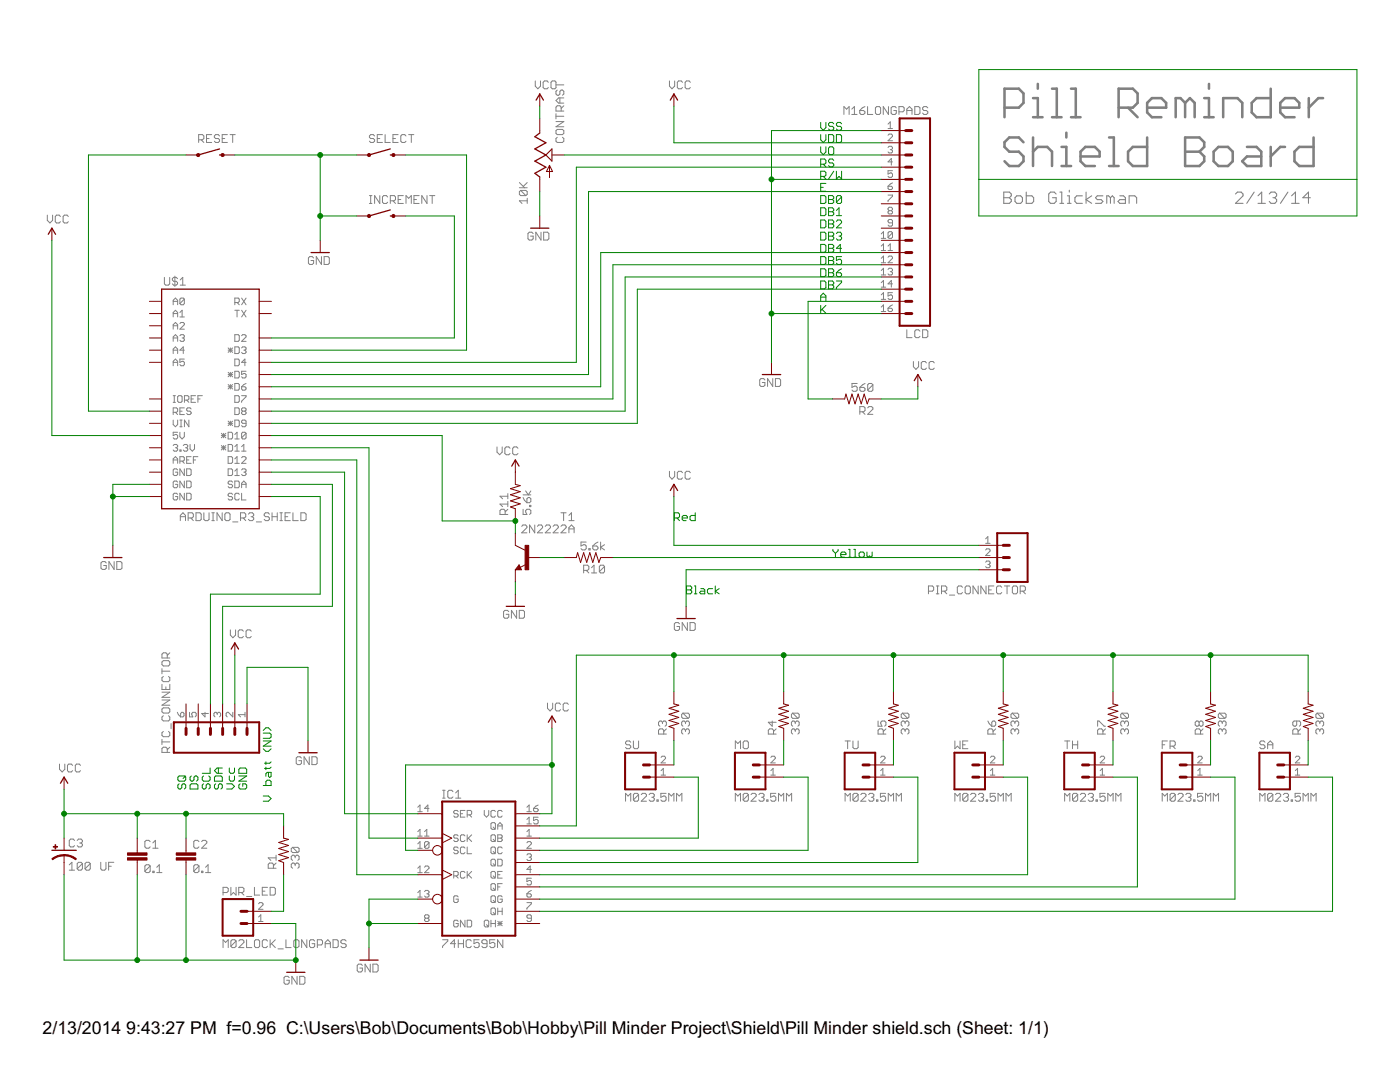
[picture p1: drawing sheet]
<svg xmlns="http://www.w3.org/2000/svg" width="279mm" height="216mm" viewBox="0 0 279 216" stroke-linecap="round" stroke-linejoin="round" font-family="sans-serif">
<defs><g id="words">
<g font-size="4">
<text x="8.5" y="206.4">2/13/2014</text>
<text x="25.2" y="206.4">9:43:27 PM f=0.96 C:\Users\Bob\Documents\Bob\Hobby\Pill Minder Project\Shield\Pill Minder shield.sch (Sheet: 1/1)</text>
</g>
</g></defs>
<g fill="none" stroke="#808080" stroke-width=".2">
<path d="M106.8 16.2v1l.5 .5 .6-.5v-1M109.4 16.4l-.2-.2h-.6l-.2 .2v1.1l.2 .2h.6l.2-.2M111 16.4v1M111 16.9h1.5M111 16.4l-.3-.2h-.5l-.2 .2v1.1l.2 .2h.5l.3-.2M111.2 18l-.2 .2v.6l.2 .2h.3l.2-.2v-.6l.3-.2h.2l.3 .2v.6l-.3 .2M111.7 19.5v1.1M112.5 19.5h-1l-.5 .6 .5 .5h1M133.6 16.2v1l.5 .5 .5-.5v-1M136.2 16.4l-.2-.2h-.6l-.2 .2v1.1l.2 .2h.6l.2-.2M137.8 16.4l-.3-.2h-.5l-.3 .2v1.1l.3 .2h.5l.3-.2M39.6 27.9h.8l.3-.3v-.5l-.3-.2h-.8v1.5"/>
<path d="M40.2 27.9l.5 .5M41.2 27.6h.5M42.2 26.9h-1v1.5h1M43.8 27.1l-.2-.2h-.6l-.2 .2v.3l.2 .2h.6l.2 .3v.3l-.2 .2h-.6l-.2-.2M44.3 27.6h.6M45.4 26.9h-1.1v1.5h1.1M45.9 26.9h1M46.4 26.9v1.5M73.7 39h.5M74 39v1.6M74.8 27.1l-.3-.2h-.5l-.3 .2v.3l.3 .2h.5l.3 .3v.3l-.3 .2h-.5l-.3-.2M75.3 27.6h.5"/>
<path d="M75.8 39v1.6l-1-1.6v1.6M76.3 26.9h-1v1.5h1M76.9 26.9v1.5h1M77.4 39.3l-.3-.3h-.5l-.3 .3v1l.3 .3h.5l.3-.3M78.4 27.6h.5M79.5 26.9h-1.1v1.5h1.1M79.5 39.8h.5M80.5 39h-1v1.6h1M81 27.1l-.2-.2h-.6l-.2 .2v1.1l.2 .2h.6l.2-.2M81.6 26.9h1M82.1 26.9v1.5M82.6 39.8h.5"/>
<path d="M83.7 39h-1.1v1.6h1.1M85.2 39v1.6l-1-1.6v1.6M85.7 39h1.1M86.3 39v1.6M103.7 37.5h1.5M103.7 36.4l1 1.1M103.9 38h1l.3 .2v.6l-.3 .2M103.9 38l-.2 .2v.6l.2 .2h1M103.9 38l1 1M105.2 39.6v1M105.2 36.4l-.8 .8M111 22.7v1"/>
<path d="M111 24.3h1.5l-1.5 1h1.5M111 23.2h1.5M111.2 27.4l-.2 .2v.6l.2 .2h1l.3-.2v-.6l-.3-.2M111.2 25.8h1l.3 .3v.5l-.3 .3h-1l-.2-.3v-.5zM112 22.2v-.8l-.3-.3h-.5l-.2 .3v.8h1.5M112.5 21.1l-.5 .5M168.4 22.8v-1.5l.6 .5 .5-.5v1.5M170 21.8l.5-.5v1.5M170 22.8h1M171.6 22.1h.7l.3 .2v.3l-.3 .2h-.5l-.2-.2zM172.6 21.3l-.5 .2-.5 .6M173.1 21.3v1.5h1.1"/>
<path d="M174.7 21.5l.3-.2h.5l.2 .2v1.1l-.2 .2h-.5l-.3-.2zM177.2 24.8l.5-.5v1.4M177.2 25.7h.9M177.2 27l.2-.2h.5l.2 .2v.2l-.9 .9h.9M177.2 29.4l.2-.2h.5l.2 .2-.2 .5M177.2 37.2h.7l.2 .2v.2l-.2 .2h-.5l-.2-.2zM177.2 38.9h.9v.3l-.9 .8v.3M177.3 21.3v1.5l-1-1.5v1.5M177.7 29.9h.2M177.9 29.9l.2 .2v.2l-.2 .2h-.5l-.2-.2M178.1 34.1h-.9v.6l.5-.2 .4 .2v.5l-.2 .2h-.5l-.2-.2M178.1 32.3h-.9l.7-.7v1.4"/>
<path d="M178.1 36.5l-.9 .7M178.9 21.5l-.3-.2h-.5l-.3 .2v1.1l.3 .2h.5l.3-.2v-.5h-.5M179.4 22.3h.8l.2-.2v-.6l-.2-.2h-.8v1.5M181 22.1h1M181 22.8v-1l.5-.5 .5 .5v1M182.6 21.3h.7l.3 .2v1.1l-.3 .2h-.7zM185.2 21.5l-.3-.2h-.5l-.3 .2v.3l.3 .3h.5l.3 .2v.3l-.3 .2h-.5l-.3-.2M9.4 42.9v1.1l.6 .5 .5-.5v-1.1M12.1 43.2l-.3-.3h-.5l-.3 .3v1l.3 .3h.5l.3-.3M13.6 43.2l-.2-.3h-.6l-.2 .3v1l.2 .3h.6l.2-.3M32.8 55.4v1.2l.3 .3h.5l.3-.3v-1.2M34.9 55.1v2.1"/>
<path d="M35.4 55.6l-.2-.2h-.6l-.2 .2v.3l.2 .2h.6l.2 .3v.2l-.2 .3h-.6l-.2-.3M36 56.9h1M36 55.9l.5-.5v1.5M36.8 59.7l-.2-.2h-.5l-.2 .2v.9M36.8 59.7v.9l-.2 .2h-.5l-.2-.2M36.8 59.7l-.9 .9M48.2 59.5l.9 1.3M49.1 59.5l-.9 1.3M62.6 51.5l-.3-.3h-.5l-.2 .3v1l.2 .3h.5l.3-.3v-.5h-.5M64.2 51.2v1.6l-1.1-1.6v1.6M64.7 51.2h.8l.2 .3v1l-.2 .3h-.8zM73.7 40.6h.5"/>
<path d="M77.9 40.1h.8l.2-.3v-.5l-.2-.3h-.8v1.6M78.4 40.1l.5 .5M81 40.6v-1.6l.6 .6 .5-.6v1.6M105.2 40.1h-1.5l.5 .5M106.4 46.6l-.3-.3h-.5l-.2 .3v1l.2 .3h.5l.3-.3v-.5h-.5M108 46.3v1.6l-1.1-1.6v1.6M108.5 46.3h.8l.2 .3v1l-.2 .3h-.8zM175.9 46.7l.4-.5v1.4M175.9 58.8l.4-.4v1.3M175.9 49.1l.4-.4v1.3M175.9 51.5l.4-.4v1.3M175.9 54l.4-.5v1.4"/>
<path d="M175.9 56.4l.4-.4v1.3M175.9 47.6h.9M175.9 50h.9M175.9 52.4h.9M175.9 54.9h.9M175.9 57.3h.9M175.9 59.7h.9M177.2 49.1l.5-.4v1.3M177.2 51.3l.2-.2h.5l.2 .2v.2l-.9 .9h.9M177.2 53.8l.2-.3h.5l.2 .3-.2 .4M177.2 50h.9M177.4 42l-.2-.2 .2-.4h.5l.2 .2-.2 .4"/>
<path d="M177.4 42l-.2 .2v.3l.2 .2h.5l.2-.2v-.3l-.2-.2M177.4 42h.5M177.7 54.2h.2M177.9 54.2l.2 .2v.3l-.2 .2h-.5l-.2-.2M178.1 58.4h-.9v.7l.5-.3 .4 .3v.4l-.2 .2h-.5l-.2-.2M178.1 44.5h-.7l-.2-.3 .2-.4h.5l.2 .2v.9l-.2 .2h-.5l-.2-.2M178.1 46.5v.8l-.2 .3h-.5l-.2-.3M178.1 56.6h-.9l.7-.6v1.3M178.1 46.5l-.2-.3h-.5l-.2 .3v.8M178.1 46.5l-.9 .8M34.6 69.9h.9M34.6 72.3h.9"/>
<path d="M34.6 79h.4M34.6 60.8v-.9l.4-.4 .5 .4v.9M34.6 63.2v-.8l.4-.5 .5 .5v.8M34.6 65.7v-.9l.4-.5 .5 .5v.9M34.6 68.1v-.9l.4-.4 .5 .4v.9M34.6 70.5v-.8l.4-.5 .5 .5v.8M34.6 73v-.9l.4-.5 .5 .5v.9M34.6 60.1h.9M34.6 62.6h.9M34.6 65h.9M34.6 67.4h.9M34.8 79v1.3"/>
<path d="M35.5 79.2l.2-.2h.4l.2 .2v.9l-.2 .2h-.4l-.2-.2zM35.9 67l.2-.2h.5l.2 .2v.2l-.2 .2M35.9 64.6l.2-.3h.5l.2 .3v.2l-.9 .9h.9M35.9 62.4l.4-.5v1.3M35.9 63.2h.9M36.3 67.4h.3M36.6 67.4l.2 .3-.2 .4h-.5l-.2-.2M36.8 69.9h-.9l.7-.7v1.3M36.8 71.6h-.9v.7l.4-.2h.3l.2 .2v.4l-.2 .3h-.5l-.2-.3M36.8 79.8h.7l.2-.2v-.4l-.2-.2h-.7v1.3M37.3 79.8l.4 .5M38.1 79.6h.5"/>
<path d="M39 79h-.9v1.3h.9M39.5 79.6h.4M40.4 79h-.9v1.3M45.5 69.4l.9 .9M45.5 69.9h.9M45.5 74.3l.9 .9M45.5 74.7h.9M45.5 76.7l.9 .9M45.5 77.2h.9M46 69.4v.9M46 74.3v.9M46 76.7v.9"/>
<path d="M46.4 69.4l-.9 .9M46.4 74.3l-.9 .9M46.4 76.7l-.9 .9M46.9 76.5h.6l.3 .2v.9l-.3 .3h-.6zM46.9 60.4h.6l.3-.3v-.4l-.3-.2h-.6v1.3M46.9 66.8h.6l.3 .2v.9l-.3 .2h-.6zM46.9 69.2h.6l.3 .2v.9l-.3 .2h-.6zM46.9 71.6h.6l.3 .3v.8l-.3 .3h-.6zM46.9 74.1h.6l.3 .2v.9l-.3 .2h-.6zM46.9 79h.6l.3 .2v.9l-.3 .2h-.6zM46.9 61.9h.9M47.3 60.4l.5 .4"/>
<path d="M47.3 61.9v1.3M48.2 67l.2-.2h.5l.2 .2v.2l-.9 .9h.9M48.2 69.4l.2-.2h.5l.2 .2v.3l-.2 .2M48.2 77.2h.7l.2 .4-.2 .3h-.5l-.2-.3zM48.2 79h.9v.2l-.9 .9v.2M48.2 61.9l.9 1.3M48.7 69.9h.2M48.9 69.9l.2 .2-.2 .4h-.5l-.2-.2M49.1 74.1h-.9v.6l.5-.2 .4 .2v.5l-.2 .2h-.5l-.2-.2M49.1 61.9l-.9 1.3M49.1 72.3h-.9l.7-.7v1.4M49.1 76.5l-.9 .7"/>
<path d="M152.7 75.8l-.3-.3h-.5l-.3 .3v1.1l.3 .2h.5l.3-.2v-.6h-.6M154.2 75.5v1.6l-1-1.6v1.6M154.7 75.5h.8l.3 .3v1.1l-.3 .2h-.8zM171.1 76.5h-1.1v.8l.5-.3h.3l.3 .3v.5l-.3 .3h-.5l-.3-.3M171.6 77.3h.8l.2 .3v.2l-.2 .3h-.5l-.3-.3zM172.6 76.5l-1 .8M174.2 76.8l-.3-.3h-.5l-.2 .3v1M174.2 76.8v1l-.3 .3h-.5l-.2-.3M174.2 76.8l-1 1M175.9 61.3l.4-.5v1.4M175.9 62.2h.9M177.2 61.5h.7l.2 .2v.3l-.2 .2h-.5l-.2-.2z"/>
<path d="M178.1 60.8l-.9 .7M181 65.8v1.6h1M182.3 72.1v1.1l.5 .5 .5-.5v-1.1M183.6 66.1l-.3-.3h-.5l-.2 .3v1l.2 .3h.5l.3-.3M184.1 65.8h.8l.3 .3v1l-.3 .3h-.8zM184.9 72.4l-.3-.3h-.5l-.2 .3v1l.2 .3h.5l.3-.3M186.5 72.4l-.3-.3h-.5l-.3 .3v1l.3 .3h.5l.3-.3M34.6 83.8v.9l.4 .5 .5-.5v-.9M34.6 80.3h.4M34.6 82.3h.6l.3-.3v-.4l-.3-.2h-.6v1.3M34.6 88.9l.2-.2h.4l.3 .2v.2l-.3 .2M34.6 92.5v-.9l.4-.5 .5 .5v.9"/>
<path d="M34.6 91.8h.9M35 89.3h.2M35 82.3l.5 .4M35.2 89.3l.3 .3-.3 .4h-.4l-.2-.2M35.5 86.3h-.9v.6l.4-.2 .5 .2v.5l-.3 .2h-.4l-.2-.2M35.5 93.8l-.3-.2h-.4l-.2 .2v.9l.2 .2h.4l.3-.2v-.5h-.5M35.5 96.2l-.3-.2h-.4l-.2 .2v.9l.2 .2h.4l.3-.2v-.5h-.5M35.5 98.6l-.3-.2h-.4l-.2 .2v.9l.2 .3h.4l.3-.3v-.4h-.5M35.9 82h.4M35.9 85.2h.4M35.9 83.8h.4M35.9 89.8h.2v.2h-.2z"/>
<path d="M35.9 92h.7l.2-.2v-.5l-.2-.2h-.7v1.4M35.9 86.3v.8l.4 .5 .5-.5v-.8M36.1 83.8v1.4M36.3 92l.5 .5M36.6 88.9l.2-.2h.5l.2 .2v.2l-.2 .2M36.8 81.4h-.9v1.3h.9M36.8 93.6v1.3l-.9-1.3v1.3M36.8 96v1.3l-.9-1.3v1.3M36.8 98.4v1.4l-.9-1.4v1.4M37 89.3h.3M37.3 98.4h.6l.2 .2v.9l-.2 .3h-.6zM37.3 89.3l.2 .3-.2 .4h-.5l-.2-.2"/>
<path d="M37.3 93.6h.6l.2 .2v.9l-.2 .2h-.6zM37.3 96h.6l.2 .2v.9l-.2 .2h-.6zM37.3 91.8h.4M37.7 83.8v1.4l-.9-1.4v1.4M37.9 88.7v.9l.5 .4 .4-.4v-.9M38.1 81.6l-.2-.2h-.4l-.2 .2v.2l.2 .2h.4l.2 .3-.2 .4h-.4l-.2-.2M38.1 91.1h-.8v1.4h.8M38.6 91.8h.4M39.5 91.1h-.9v1.4M44.2 86.5l.9 .9M44.2 86.9h.9M44.2 88.9l.9 .9"/>
<path d="M44.2 89.3h.9M44.6 86.5v.9M44.6 88.9v.9M45.1 86.5l-.9 .9M45.1 88.9l-.9 .9M45.5 86.3h.7l.2 .2v.9l-.2 .2h-.7zM45.5 88.7h.7l.2 .2v.9l-.2 .2h-.7zM45.5 91.1h.7l.2 .2v.9l-.2 .3h-.7zM45.5 93.6h.7l.2 .2v.9l-.2 .2h-.7zM45.5 84l.9 .9M45.5 84.5h.9M46 84v.9"/>
<path d="M46.4 96.2l-.2-.2h-.5l-.2 .2v.2l.2 .2h.5l.2 .5-.2 .2h-.5l-.2-.2M46.4 98.6l-.2-.2h-.5l-.2 .2v.3l.2 .2h.5l.2 .2-.2 .5h-.5l-.2-.3M46.4 84l-.9 .9M46.9 81.4h.6l.3 .2v.9l-.3 .2h-.6zM46.9 83.8h.6l.3 .2v.9l-.3 .3h-.6zM46.9 96h.6l.3 .2v.9l-.3 .2h-.6zM46.9 86.7l.4-.4v1.3M46.9 89.1l.4-.4v1.3M46.9 91.6l.4-.5v1.4M46.9 94l.4-.4v1.3M46.9 87.6h.9M46.9 90h.9"/>
<path d="M46.9 92.5h.9M46.9 94.9h.9M47.8 98.6l-.3-.2h-.4l-.2 .2v.9l.2 .3h.4l.3-.3M48.2 91.3l.2-.2h.5l.2 .2v.3l-.9 .9h.9M48.2 93.8l.2-.2h.5l.2 .2v.2l-.2 .2M48.2 97.3v-.9l.5-.4 .4 .4v.9M48.2 98.4v1.4h.9M48.2 90h.9M48.2 89.1l.5-.4v1.3M48.2 96.6h.9M48.4 82l-.2-.2v-.2l.2-.2h.5l.2 .2v.2l-.2 .2M48.4 82l-.2 .3 .2 .4h.5l.2-.2-.2-.5"/>
<path d="M48.4 82h.5M48.7 94.2h.2M48.9 94.2l.2 .2-.2 .5h-.5l-.2-.2M49.1 84.5h-.7l-.2-.2v-.3l.2-.2h.5l.2 .2v.9l-.2 .3h-.5l-.2-.3M49.1 86.5v.9l-.2 .2h-.5l-.2-.2M49.1 86.5l-.2-.2h-.5l-.2 .2v.9M49.1 86.5l-.9 .9M99.2 89.2v1l.5 .5 .5-.5v-1M101.3 98.5v1M101.3 99h-1.5l.5 .5M101.8 89.5l-.3-.3h-.5l-.2 .3v1l.2 .2h.5l.3-.2M103.4 89.5l-.3-.3h-.5l-.3 .3v1l.3 .2h.5l.3-.2"/>
<path d="M104.4 99.3l.2 .5 .6 .5M104.4 98.7h1.5M104.9 98l.5 .7 .5-.7M105.2 99.5l.2-.2h.3l.2 .2v.6l-.2 .2h-.5zM133.6 94v1.1l.5 .5 .5-.5v-1.1M136.2 94.3l-.2-.3h-.6l-.2 .3v1.1l.2 .2h.6l.2-.2M137.8 94.3l-.3-.3h-.5l-.3 .3v1.1l.3 .2h.5l.3-.2M171.6 82.2h.8l.2-.3v-.5l-.2-.3h-.8v1.6M172.1 82.2l.5 .5M173.2 81.4l.2-.3h.5l.3 .3v.2l-1 1.1h1M21.2 112.3l-.3-.2h-.5l-.2 .2v1.1l.2 .2h.5l.3-.2v-.6h-.5M22.8 112.1v1.5l-1.1-1.5v1.5"/>
<path d="M23.3 112.1h.8l.2 .2v1.1l-.2 .2h-.8zM36 103.9v-1.1l.5-.5 .5 .5v1.1M36 103.1h1M37.5 103.4h.8l.3-.3v-.5l-.3-.3h-.8v1.6M38.1 103.4l.5 .5M39.1 102.3h.8l.3 .3v1l-.3 .3h-.8zM40.7 102.3v1.3l.3 .3h.5l.2-.3v-1.3M42.3 102.3h.5M42.3 103.9h.5M42.5 102.3v1.6M44.3 102.3v1.6l-1-1.6v1.6M45.1 102.3h.6l.2 .3v1l-.2 .3h-.6l-.2-.3v-1z"/>
<path d="M46.4 104.1h1.1M48 103.4h.8l.2-.3v-.5l-.2-.3h-.8v1.6M48.5 103.4l.5 .5M49.6 102.6l.2-.3h.6l.2 .3v.2l-.2 .3M50.1 103.1h.3M50.4 103.1l.2 .3v.2l-.2 .3h-.6l-.2-.3M51.2 104.1h1M53.8 102.6l-.3-.3h-.5l-.3 .3v.2l.3 .3h.5l.3 .3v.2l-.3 .3h-.5l-.3-.3M54.3 103.1h1M54.3 102.3v1.6M55.3 102.3v1.6M55.9 102.3h.5"/>
<path d="M55.9 103.9h.5M56.1 102.3v1.6M56.9 103.1h.5M57.9 102.3h-1v1.6h1M58.5 102.3v1.6h1M60 102.3h.8l.3 .3v1l-.3 .3h-.8zM100.8 102.7v-.8l-.2-.3h-.6l-.2 .3v.8h1.5M101.3 101.6l-.5 .6M101.3 100.6h-1.5l.5 .5M101.3 100.1v1M104.1 105l.3-.2h.5l.3 .2v.3l-1.1 1h1.1M104.4 101.6v1.1h.8l-.3-.5v-.3l.3-.3h.5l.2 .3v.5l-.2 .3"/>
<path d="M105.7 100.8h.2v.3h-.2zM106.7 104.8v1.5l-1-1.5v1.5M107.3 105l.2-.2h.5l.3 .2v.3l-1 1h1M108.8 105l.3-.2h.5l.3 .2v.3l-1.1 1h1.1M110.4 105l.3-.2h.5l.2 .2v.3l-1 1h1M112 102.3h1M112 105l.2-.2h.5l.3 .2v.3l-1 1h1M112.5 102.3v1.6M113.5 103.9h1.1M113.5 106.3v-1l.5-.5 .6 .5v1M113.5 105.5h1.1M113.5 102.8l.5-.5v1.6"/>
<path d="M116.5 113.8h.8l.2-.3v-.5l-.2-.2h-.8v1.5M117 108.2h-1v.7l.5-.2h.2l.3 .2v.6l-.3 .2h-.5l-.2-.2M117 113.8l.5 .5M117.5 109.5h.3v.2h-.3zM118 113.3l.6-.5v1.5M118 114.3h1.1M118.3 108.9h.8l.2 .3v.3l-.2 .2h-.5l-.3-.2zM119.3 108.2l-1 .7M119.9 108.2v1.5M120.6 113l-.2-.2h-.5l-.3 .2v1.1M120.6 108.7l-.7 .5 .7 .5M120.6 113v1.1l-.2 .2h-.5l-.3-.2"/>
<path d="M120.6 113l-1 1.1M185.3 118h.8l.2-.3v-.5l-.2-.3h-.8v1.6M186.9 116.9h.5M186.9 118.5h.5M187.1 116.9v1.6M187.9 118h.8l.3-.3v-.5l-.3-.3h-.8v1.6M188.4 118l.6 .5M189.5 118.7h1M192.1 117.2l-.3-.3h-.5l-.2 .3v1l.2 .3h.5l.3-.3M192.9 116.9h.5l.3 .3v1l-.3 .3h-.5l-.3-.3v-1zM195.2 116.9v1.6l-1-1.6v1.6M196.7 107.5l.4-.4v1.3"/>
<path d="M196.7 108.4h.9M196.7 109.7l.2-.2h.5l.2 .2v.3l-.9 .8h.9M196.7 112.2l.2-.2h.5l.2 .2-.2 .4M196.8 116.9v1.6l-1.1-1.6v1.6M197.1 112.6h.3M197.3 117.7h.5M197.4 112.6l.2 .2v.3l-.2 .2h-.5l-.2-.2M198.4 116.9h-1.1v1.6h1.1M199.9 117.2l-.2-.3h-.5l-.3 .3v1l.3 .3h.5l.2-.3M200.4 116.9h1.1M201 116.9v1.6M202.3 116.9h.5l.3 .3v1l-.3 .3h-.5l-.3-.3v-1z"/>
<path d="M203.6 118h.8l.2-.3v-.5l-.2-.3h-.8v1.6M204.1 118l.5 .5M32.3 136.5v1.1h1.6v-1.1M32.3 133.4v1.1M32.3 139.7h1.6l-1.6 1h1.6M32.3 138.1h1.6l-1.6 1h1.6M32.3 133.9h1.6M32.6 131.8h1l.3 .3v.5l-.3 .3h-1l-.3-.3v-.5zM32.6 135l-.3 .2v.5l.3 .3h1l.3-.3v-.5l-.3-.2M33.1 137.1v.5M33.4 131.3v-.8l-.3-.2h-.5l-.3 .2v.8h1.6M33.9 130.3l-.5 .5"/>
<path d="M46 125.7v1l.5 .6 .5-.6v-1M48.6 125.9l-.3-.2h-.5l-.3 .2v1.1l.3 .3h.5l.3-.3M50.1 125.9l-.2-.2h-.5l-.3 .2v1.1l.3 .3h.5l.2-.3M101.5 122l-.2-.2h-.5l-.3 .2v1.1l.3 .3h.5l.2-.3v-.5h-.5M103.1 121.8v1.6l-1-1.6v1.6M103.6 121.8h.8l.3 .2v1.1l-.3 .3h-.8zM135.6 124.5l-.3-.3h-.5l-.2 .3v1l.2 .3h.5l.3-.3v-.5h-.5M137.2 124.2v1.6l-1.1-1.6v1.6M137.7 124.2h.8l.2 .3v1l-.2 .3h-.8zM11.9 152.5v1l.5 .5 .5-.5v-1M14.5 152.7l-.3-.2h-.5l-.2 .2v1.1l.2 .2h.5l.3-.2M16.1 152.7l-.3-.2h-.5l-.3 .2v1.1l.3 .2h.5l.3-.2"/>
<path d="M32.3 141.5l.3-.3h1l.3 .3v.5l-.3 .3h-1l-.3-.3zM32.3 147.5v1.1M32.3 148h1.6M32.6 142.8l-.3 .3v.5l.3 .2h1l.3-.2v-.5l-.3-.3M32.6 145.9l-.3 .3v.5l.3 .3h1l.3-.3v-.5l-.3-.3M33.4 150.1v-.7l-.3-.3h-.5l-.3 .3v.7h1.6M33.9 149.1l-.5 .5M34.1 144.4v1M35.4 142.1l.2 .5 .4 .4M36 142.4l.3-.3h.2l.2 .3v.4l-.2 .2h-.5zM37.8 142.1v.9h.7l-.2-.4 .2-.5h.4l.3 .3v.4l-.3 .2M40.9 142.1v.9l-.6-.6h1.3"/>
<path d="M43.3 142.4l-.2-.3h-.2l-.2 .3v.4l.2 .2M43.3 142.4l.3-.3h.2l.2 .3v.4l-.2 .2M43.3 142.4v.2M46.5 142.1v.9l-.9-.9h-.3l-.2 .3v.4l.2 .2M48.9 142.1v.9M48.9 142.6h-1.3l.4 .4M60.2 151.3l-.3-.3h-.5l-.3 .3v1l.3 .3h.5l.3-.3v-.5h-.6M61.7 151v1.6l-1-1.6v1.6M62.3 151h.7l.3 .3v1l-.3 .3h-.7zM88.3 159.3h.5M88.3 157.7h.5M88.6 157.7v1.6"/>
<path d="M90.4 158l-.3-.3h-.5l-.2 .3v1l.2 .3h.5l.3-.3M90.9 158.2l.6-.5v1.6M90.9 159.3h1.1M109.3 140.3v1l.5 .6 .5-.6v-1M111.9 140.5l-.3-.2h-.5l-.3 .2v1.1l.3 .3h.5l.3-.3M113.4 140.5l-.2-.2h-.6l-.2 .2v1.1l.2 .3h.6l.2-.3M124.8 159.9v-1.6l.5 .5 .6-.5v1.6M125.9 148.1l-.3-.3h-.5l-.3 .3v.3l.3 .2h.5l.3 .3v.2l-.3 .3h-.5l-.3-.3M126.4 147.8v1.3l.3 .3h.5l.2-.3v-1.3M127.4 158.6l-.2-.3h-.5l-.3 .3v1M127.4 158.6v1l-.2 .3h-.5l-.3-.3M127.4 158.6l-1 1"/>
<path d="M128 158.6l.2-.3h.6l.2 .3v.2l-1 1.1h1M129.5 158.6l.3-.3h.5l.3 .3v.2l-.3 .3M130.1 159.1h.2M130.3 159.1l.3 .2v.3l-.3 .3h-.5l-.3-.3M131.1 159.6h.3v.3h-.3zM131.9 154.7h.9M131.9 151.1l.2-.2h.5l.2 .2v.2l-.9 .9h.9M131.9 153.8l.5-.5v1.4M132.2 144.1l-.2-.2h-.3l-.3 .2v.6l.3 .2M132.2 144.1l.3-.2h.2l.3 .2v.6l-.3 .2M132.2 144.1v.3M132.5 146.5v-.8l-.3-.3h-.5l-.3 .3v.8h1.6"/>
<path d="M132.9 158.3h-1v.8l.5-.3h.3l.2 .3v.5l-.2 .3h-.6l-.2-.3M133 145.4l-.5 .6M133.5 159.9v-1.6l.5 .5 .5-.5v1.6M135 159.9v-1.6l.6 .5 .5-.5v1.6M136.3 142.3l-.3 .3v.5l.3 .2h1M136.3 142.3h1l.3 .3v.5l-.3 .2M136.3 142.3l1 1M136.8 144.1l-.3-.2h-.2l-.3 .2v.6l.3 .2M136.8 145.7l-.3-.3h-.2l-.3 .3v.5l.3 .3M136.8 145.7l.3-.3h.2l.3 .3v.5l-.3 .3M136.8 144.1v.3M136.8 145.7v.3"/>
<path d="M136.8 144.1l.3-.2h.2l.3 .2v.6l-.3 .2M146.7 149.4v-1.6l.6 .6 .5-.6v1.6M146.7 159.9v-1.6l.6 .5 .5-.5v1.6M148.6 147.8h.5l.3 .3v1l-.3 .3h-.5l-.3-.3v-1zM149.4 158.6l-.3-.3h-.5l-.3 .3v1M149.4 158.6v1l-.3 .3h-.5l-.3-.3M149.4 158.6l-1.1 1M149.9 158.6l.2-.3h.6l.2 .3v.2l-1 1.1h1M151.4 158.6l.3-.3h.5l.3 .3v.2l-.3 .3M152 159.1h.2M152.2 159.1l.3 .2v.3l-.3 .3h-.5l-.3-.3M153 159.6h.3v.3h-.3z"/>
<path d="M153.8 151.1l.3-.2h.4l.2 .2v.2l-.9 .9h.9M153.8 154.7h.9M153.8 153.8l.5-.5v1.4M154.1 143.9v1l-.8-.8h1.6M154.4 146.5v-.8l-.3-.3h-.5l-.3 .3v.8h1.6M154.8 158.3h-1v.8l.5-.3h.3l.2 .3v.5l-.2 .3h-.5l-.3-.3M154.9 145.4l-.5 .6M155.4 159.9v-1.6l.5 .5 .5-.5v1.6M157 159.9v-1.6l.5 .5 .5-.5v1.6M158.2 142.3l-.3 .3v.5l.3 .2h1M158.2 142.3h1l.3 .3v.5l-.3 .2M158.2 142.3l1 1"/>
<path d="M158.7 145.7l-.2-.3h-.3l-.3 .3v.5l.3 .3M158.7 145.7l.3-.3h.2l.3 .3v.5l-.3 .3M158.7 144.1l-.2-.2h-.3l-.3 .2v.6l.3 .2M158.7 144.1l.3-.2h.2l.3 .2v.6l-.3 .2M158.7 144.1v.3M158.7 145.7v.3M168.7 159.9v-1.6l.5 .5 .5-.5v1.6M168.7 147.8h1M169.2 147.8v1.6M170.2 147.8v1.3l.3 .3h.5l.3-.3v-1.3M171.3 158.6l-.3-.3h-.5l-.3 .3v1M171.3 158.6v1l-.3 .3h-.5l-.3-.3"/>
<path d="M171.3 158.6l-1.1 1M171.8 158.6l.2-.3h.6l.2 .3v.2l-1 1.1h1M173.4 158.6l.2-.3h.5l.3 .3v.2l-.3 .3M173.9 159.1h.2M174.1 159.1l.3 .2v.3l-.3 .3h-.5l-.2-.3M174.9 159.6h.3v.3h-.3zM175.2 143.9v1h.8l-.2-.5v-.3l.2-.2h.6l.2 .2v.6l-.2 .2M175.7 153.8l.5-.5v1.4M175.7 154.7h.9M175.7 151.1l.3-.2h.4l.2 .2v.2l-.9 .9h.9M176.3 146.5v-.8l-.3-.3h-.5l-.3 .3v.8h1.6M176.7 158.3h-1v.8l.5-.3h.3l.2 .3v.5l-.2 .3h-.5l-.3-.3"/>
<path d="M176.8 145.4l-.5 .6M177.3 159.9v-1.6l.5 .5 .5-.5v1.6M178.9 159.9v-1.6l.5 .5 .5-.5v1.6M180.1 142.3l-.2 .3v.5l.2 .2h1M180.1 142.3h1l.3 .3v.5l-.3 .2M180.1 142.3l1 1M180.6 145.7l-.2-.3h-.3l-.2 .3v.5l.2 .3M180.6 145.7l.3-.3h.2l.3 .3v.5l-.3 .3M180.6 144.1l-.2-.2h-.3l-.2 .2v.6l.2 .2M180.6 144.1l.3-.2h.2l.3 .2v.6l-.3 .2M180.6 144.1v.3M180.6 145.7v.3"/>
<path d="M190.6 147.8v1.6l.5-.5 .5 .5v-1.6M190.6 159.9v-1.6l.5 .5 .5-.5v1.6M192.1 148.6h.5M193.2 158.6l-.3-.3h-.5l-.3 .3v1M193.2 158.6v1l-.3 .3h-.5l-.3-.3M193.2 147.8h-1.1v1.6h1.1M193.2 158.6l-1.1 1M193.7 158.6l.3-.3h.5l.2 .3v.2l-1 1.1h1M195.3 158.6l.2-.3h.5l.3 .3v.2l-.3 .3M195.8 159.1h.2M196 159.1l.3 .2v.3l-.3 .3h-.5l-.2-.3M196.8 159.6h.3v.3h-.3z"/>
<path d="M197.1 143.9l.8 1M197.7 151.1l.2-.2h.4l.2 .2v.2l-.8 .9h.8M197.7 154.7h.8M197.7 153.8l.4-.5v1.4M197.9 144.1l.3-.2h.3l.2 .2v.6l-.2 .2h-.6zM198.2 146.5v-.8l-.3-.3h-.5l-.3 .3v.8h1.6M198.6 158.3h-1v.8l.5-.3h.3l.2 .3v.5l-.2 .3h-.5l-.3-.3M198.7 145.4l-.5 .6M199.2 159.9v-1.6l.5 .5 .5-.5v1.6M200.8 159.9v-1.6l.5 .5 .5-.5v1.6M202 142.3l-.2 .3v.5l.2 .2h1.1M202 142.3h1.1l.2 .3v.5l-.2 .2"/>
<path d="M202 142.3l1.1 1M202.5 145.7l-.2-.3h-.3l-.2 .3v.5l.2 .3M202.5 145.7l.3-.3h.3l.2 .3v.5l-.2 .3M202.5 144.1l-.2-.2h-.3l-.2 .2v.6l.2 .2M202.5 144.1l.3-.2h.3l.2 .2v.6l-.2 .2M202.5 144.1v.3M202.5 145.7v.3M212.5 159.9v-1.6l.5 .5 .5-.5v1.6M212.5 147.8h1M213 147.8v1.6M214 147.8v1.6M214 148.6h1.1"/>
<path d="M215.1 158.6l-.3-.3h-.5l-.3 .3v1M215.1 158.6v1l-.3 .3h-.5l-.3-.3M215.1 147.8v1.6M215.1 158.6l-1.1 1M215.6 158.6l.3-.3h.5l.2 .3v.2l-1 1.1h1M217.2 158.6l.2-.3h.6l.2 .3v.2l-.2 .3M217.7 159.1h.3M218 159.1l.2 .2v.3l-.2 .3h-.6l-.2-.3M218.7 159.6h.3v.3h-.3zM219.1 144.9v-1h.2l1.1 1h.2M219.6 154.7h.9M219.6 151.1l.2-.2h.4l.3 .2v.2l-.9 .9h.9"/>
<path d="M219.6 153.8l.4-.5v1.4M220.1 146.5v-.8l-.3-.3h-.5l-.2 .3v.8h1.5M220.6 158.3h-1.1v.8l.5-.3h.3l.3 .3v.5l-.3 .3h-.5l-.3-.3M220.6 145.4l-.5 .6M221.1 159.9v-1.6l.5 .5 .5-.5v1.6M222.7 159.9v-1.6l.5 .5 .5-.5v1.6M223.9 142.3l-.2 .3v.5l.2 .2h1.1M223.9 142.3h1.1l.2 .3v.5l-.2 .2M223.9 142.3l1.1 1M224.5 144.1l-.3-.2h-.3l-.2 .2v.6l.2 .2M224.5 145.7l-.3-.3h-.3l-.2 .3v.5l.2 .3M224.5 145.7l.2-.3h.3l.2 .3v.5l-.2 .3"/>
<path d="M224.5 144.1l.2-.2h.3l.2 .2v.6l-.2 .2M224.5 144.1v.3M224.5 145.7v.3M231.9 159.9v-1.6l.6 .5 .5-.5v1.6M231.9 148.6h.6M233 147.8h-1.1v1.6M233.5 148.9h.8l.2-.3v-.5l-.2-.3h-.8v1.6M234 148.9l.5 .5M234.5 158.6l-.2-.3h-.5l-.3 .3v1M234.5 158.6v1l-.2 .3h-.5l-.3-.3M234.5 158.6l-1 1M235.1 158.6l.2-.3h.6l.2 .3v.2l-1 1.1h1"/>
<path d="M236.6 158.6l.3-.3h.5l.3 .3v.2l-.3 .3M237.2 159.1h.2M237.4 159.1l.3 .2v.3l-.3 .3h-.5l-.3-.3M238.2 159.6h.3v.3h-.3zM239 154.7h.9M239 151.1l.3-.2h.4l.2 .2v.2l-.9 .9h.9M239 153.8l.5-.5v1.4M239.3 144.1l-.2-.2h-.3l-.3 .2v.6l.3 .2h.3l.2-.2M239.3 144.1l.3-.2h.2l.3 .2v.6l-.3 .2h-.2l-.3-.2M239.3 144.1v.6M239.6 146.5v-.8l-.3-.3h-.5l-.3 .3v.8h1.6M240.1 158.3h-1.1v.8l.5-.3h.3l.3 .3v.5l-.3 .3h-.5l-.3-.3"/>
<path d="M240.1 145.4l-.5 .6M240.6 159.9v-1.6l.5 .5 .5-.5v1.6M242.1 159.9v-1.6l.6 .5 .5-.5v1.6M243.4 142.3l-.3 .3v.5l.3 .2h1M243.4 142.3h1l.3 .3v.5l-.3 .2M243.4 142.3l1 1M243.9 145.7l-.3-.3h-.2l-.3 .3v.5l.3 .3M243.9 145.7l.3-.3h.2l.3 .3v.5l-.3 .3M243.9 144.1l-.3-.2h-.2l-.3 .2v.6l.3 .2M243.9 144.1l.3-.2h.2l.3 .2v.6l-.3 .2M243.9 144.1v.3M243.9 145.7v.3"/>
<path d="M251.4 159.9v-1.6l.5 .5 .6-.5v1.6M252.5 148.1l-.3-.3h-.5l-.3 .3v.3l.3 .2h.5l.3 .3v.2l-.3 .3h-.5l-.3-.3M253 149.4v-1l.5-.6 .5 .6v1M253 148.6h1M254 158.6l-.2-.3h-.6l-.2 .3v1M254 158.6v1l-.2 .3h-.6l-.2-.3M254 158.6l-1 1M254.6 158.6l.2-.3h.5l.3 .3v.2l-1 1.1h1M256.1 158.6l.3-.3h.5l.3 .3v.2l-.3 .3M256.6 159.1h.3M256.9 159.1l.3 .2v.3l-.3 .3h-.5l-.3-.3M257.7 159.6h.3v.3h-.3z"/>
<path d="M258.5 154.7h.9M258.5 151.1l.2-.2h.5l.2 .2v.2l-.9 .9h.9M258.5 153.8l.5-.5v1.4M258.8 143.9v.8l-.3 .2h-.2l-.3-.2v-.6l.3-.2h1l.3 .2v.6l-.3 .2M259.1 146.5v-.8l-.3-.3h-.5l-.3 .3v.8h1.6M259.5 158.3h-1v.8l.7-.3 .3 .3v.5l-.3 .3h-.5l-.2-.3M259.6 145.4l-.5 .6M260.1 159.9v-1.6l.5 .5 .5-.5v1.6M261.6 159.9v-1.6l.5 .5 .6-.5v1.6M262.9 142.3l-.3 .3v.5l.3 .2h1M262.9 142.3h1l.3 .3v.5l-.3 .2M262.9 142.3l1 1"/>
<path d="M263.4 144.1l-.3-.2h-.2l-.3 .2v.6l.3 .2M263.4 145.7l-.3-.3h-.2l-.3 .3v.5l.3 .3M263.4 145.7l.3-.3h.2l.3 .3v.5l-.3 .3M263.4 144.1l.3-.2h.2l.3 .2v.6l-.3 .2M263.4 144.1v.3M263.4 145.7v.3M13.8 172.6l.6-.5v1.5M13.8 173.6h1.1M14.9 167.7l-.3-.3h-.5l-.3 .3v1l.3 .3h.5l.3-.3M15.4 167.7l.3-.3h.5l.2 .3v.3l-.2 .2M15.9 168.2h.3M16.2 168.2l.2 .3v.2l-.2 .3h-.5l-.3-.3"/>
<path d="M16.4 172.3v1.1l-.2 .2h-.5l-.3-.2M16.4 172.3l-.2-.2h-.5l-.3 .2v1.1M16.4 172.3l-1 1.1M18 172.3v1.1l-.2 .2h-.6l-.2-.2M18 172.3l-.2-.2h-.6l-.2 .2v1.1M18 172.3l-1 1.1M20.1 172.1v1.3l.3 .2h.5l.2-.2v-1.3M21.7 172.8h.5M22.7 172.1h-1v1.5M30 167.9l-.3-.2h-.5l-.3 .2v1.1l.3 .2h.5l.3-.2M30 172.8l-.3-.2h-.5l-.3 .2v1M30 172.8v1l-.3 .3h-.5l-.3-.3"/>
<path d="M30 172.8l-1.1 1M30.5 173.8h.3v.3h-.3zM30.5 169.2h1M30.5 168.2l.5-.5v1.5M31.3 174.1h1M31.3 173.1l.5-.5v1.5M39.7 172.8l-.3-.2h-.5l-.2 .2v1M39.7 172.8v1l-.3 .3h-.5l-.2-.3M39.7 167.9l-.3-.2h-.5l-.2 .2v1.1l.2 .2h.5l.3-.2M39.7 172.8l-1 1M40.2 173.8h.3v.3h-.3zM40.2 167.9l.3-.2h.5l.3 .2v.3l-1.1 1h1.1"/>
<path d="M41 174.1h1.1M41 173.1l.5-.5v1.5M44.5 178.1h.8l.3-.3v-.5l-.3-.2h-.8v1.5M46.1 177.1v1.5l.5-.5 .5 .5v-1.5M47.6 178.1h.8l.3-.3v-.5l-.3-.2h-.8v1.5M48.2 178.1l.5 .5M49.2 178.9h1M50.8 177.1v1.5h1M52.3 177.8h.6M53.4 177.1h-1.1v1.5h1.1M53.9 177.1h.8l.2 .2v1.1l-.2 .2h-.8zM54.6 173.2v-.7l-.3-.3h-.5l-.3 .3v.7h1.6"/>
<path d="M55.1 172.2l-.5 .5M55.1 171.2h-1.6l.6 .5M55.1 170.6v1.1M58.4 169.1h1l.3 .2v.6l-.3 .2M58.4 169.1l-.3 .2v.6l.3 .2h1M58.4 169.1l1 1M58.9 172.5l.3-.3h.2l.3 .3v.5l-.3 .2M58.9 172.5l-.2-.3h-.3l-.3 .3v.5l.3 .2M58.9 170.9l-.2-.3h-.3l-.3 .3v.5l.3 .3M58.9 170.9v.3M58.9 172.5v.2M58.9 170.9l.3-.3h.2l.3 .3v.5l-.3 .3"/>
<path d="M83.4 168.4l.4-.5v1.4M83.4 174.1h.9M83.4 166.8h.9M83.4 169.3h.9M83.4 179h.9M83.4 161.1l.4-.5v1.4M83.4 165.9l.4-.4v1.3M83.4 173.2l.4-.4v1.3M83.4 178.1l.4-.4v1.3M83.4 162h.9M84.7 173l.2-.2h.5l.2 .2v.2l-.9 .9h.9M84.7 166.8h.9"/>
<path d="M84.7 177.9l.2-.2h.5l.2 .2-.2 .5M84.7 165.9l.5-.4v1.3M85.2 178.4h.2M85.4 178.4l.2 .2v.2l-.2 .2h-.5l-.2-.2M85.6 168.2l-.9 .9M85.6 168.2l-.2-.3h-.5l-.2 .3v.9M85.6 168.2v.9l-.2 .2h-.5l-.2-.2M85.6 161.3h-.9l.7-.7v1.4M90.6 174.8h.6l.2-.3v-.4l-.2-.2h-.6v1.3M91 174.8l.4 .4M91.4 161.9l-.2-.2h-.4l-.2 .2v.3l.2 .2h.4l.2 .4-.2 .2h-.4l-.2-.2M91.4 166.8l-.2-.2h-.4l-.2 .2v.2l.2 .2h.4l.2 .3-.2 .4h-.4l-.2-.2"/>
<path d="M91.4 169.2l-.2-.2h-.4l-.2 .2v.3l.2 .2h.4l.2 .4-.2 .2h-.4l-.2-.2M91.4 179l-.2-.2h-.4l-.2 .2v.9l.2 .2h.4l.2-.2v-.5h-.4M91.9 162.4h.4M92.8 166.8l-.2-.2h-.5l-.2 .2v.9l.2 .2h.5l.2-.2M92.8 169.2l-.2-.2h-.5l-.2 .2v.9l.2 .2h.5l.2-.2M92.8 174.1l-.2-.2h-.5l-.2 .2v.9l.2 .2h.5l.2-.2M92.8 161.7h-.9v1.3h.9M93.2 169v1.3h.9M93.2 162.6h.7l.2-.2v-.5l-.2-.2h-.7v1.3M93.2 166.6v1.3M93.2 173.9v1.3M93.5 167.2l.6 .7"/>
<path d="M93.5 174.5l.6 .7M93.7 162.6l.4 .4M94.1 166.6l-.9 .9M94.1 173.9l-.9 .9M96.6 161.7v.9l.5 .4 .4-.4v-.9M98 164.4l.2-.3h.5l.2 .3v.8l-.2 .3h-.5l-.2-.3zM98 166.8l.2-.2h.5l.2 .2v.9l-.2 .2h-.5l-.2-.2zM98 169.2l.2-.2h.5l.2 .2v.9l-.2 .2h-.5l-.2-.2zM98 171.7l.2-.3h.5l.2 .3v.9l-.2 .2h-.5l-.2-.2zM98 174.1l.2-.2h.5l.2 .2v.9l-.2 .2h-.5l-.2-.2zM98 176.5l.2-.2h.5l.2 .2v.9l-.2 .3h-.5l-.2-.3zM98 179l.2-.2h.5l.2 .2v.9l-.2 .2h-.5l-.2-.2z"/>
<path d="M98.4 167.5l.5 .4M98.4 169.9l.5 .4M98.4 172.3l.5 .5M98.4 174.8l.5 .4M98.4 177.2l.5 .5M98.4 179.6l.5 .5M98.4 165l.5 .5M98.9 161.9l-.2-.2h-.5l-.2 .2v.9l.2 .2h.5l.2-.2M99.3 165.5v-.9l.5-.5 .4 .5v.9M99.3 166.6h.7l.2 .2v.2l-.2 .2 .2 .5-.2 .2h-.7zM99.3 171.4h.7l.2 .3v.9l-.2 .2h-.7zM99.3 167.2h.7"/>
<path d="M99.3 174.5h.5M99.3 177h.5M99.3 164.8h.9M100.2 179l-.2-.2h-.5l-.2 .2v.9l.2 .2h.5l.2-.2v-.5h-.4M100.2 161.9l-.2-.2h-.5l-.2 .2v.9l.2 .2h.5l.2-.2M100.2 169.2l-.2-.2h-.5l-.2 .2v.9l.2 .2h.5l.2-.2M100.2 173.9h-.9v1.3h.9M100.2 176.3h-.9v1.4M105.2 178.4h.6l.2 .2v.2l-.2 .2h-.4l-.2-.2zM105.2 168.2l.2-.3h.4l.2 .3v.2l-.8 .9h.8M105.2 165.9l.4-.4v1.3M105.2 161.1l.4-.5v1.4"/>
<path d="M105.2 163.5l.4-.4v1.3M105.2 166.8h.8M105.2 170.6l.2-.2h.4l.2 .2-.2 .4M105.2 162h.8M105.2 164.4h.8M105.6 171h.2M105.8 171l.2 .3v.2l-.2 .2h-.4l-.2-.2M106 175.2h-.8v.7l.4-.2 .4 .2v.5l-.2 .2h-.4l-.2-.2M106 173.5h-.8l.6-.7v1.3M106 177.7l-.8 .7M106.5 161.3h.7l.2 .2v.3l-.2 .2h-.5l-.2-.2zM107.4 160.6l-.9 .7"/>
<path d="M107.4 163.1h-.9v.6l.4-.2h.3l.2 .2v.5l-.2 .2h-.5l-.2-.2M44.5 189.1v-1.6l.5 .5 .6-.5v1.6M47.1 187.8l-.3-.3h-.5l-.2 .3v1M47.1 187.8v1l-.3 .3h-.5l-.2-.3M47.1 187.8l-1 1M47.6 187.8l.3-.3h.5l.3 .3v.2l-1.1 1.1h1.1M49.2 187.5v1.6h1M51 187.5h.6l.2 .3v1l-.2 .3h-.6l-.2-.3v-1zM51.6 180.3l.2-.2h.5l.2 .2v.3l-.9 .8h.9M51.6 183.9h.9M51.6 183l.4-.5v1.4M53.4 187.8l-.3-.3h-.5l-.3 .3v1l.3 .3h.5l.3-.3"/>
<path d="M53.9 187.5v1.6M54.2 188.3l.7 .8M54.9 187.5l-1 1.1M55.5 189.3h1M57.1 187.5v1.6h1M57.7 195.1l-.3-.3h-.5l-.2 .3v1l.2 .3h.5l.3-.3v-.5h-.5M58.9 187.5h.5l.3 .3v1l-.3 .3h-.5l-.3-.3v-1zM59.3 194.8v1.6l-1-1.6v1.6M59.8 194.8h.8l.3 .3v1l-.3 .3h-.8zM61.2 187.5v1.6l-1-1.6v1.6M62.8 187.8l-.3-.3h-.5l-.2 .3v1l.2 .3h.5l.3-.3v-.5h-.5M63.3 188.6h.8l.3-.3v-.5l-.3-.3h-.8v1.6"/>
<path d="M64.9 188.3h1M64.9 189.1v-1.1l.5-.5 .5 .5v1.1M66.5 187.5h.7l.3 .3v1l-.3 .3h-.7zM69.1 187.8l-.3-.3h-.5l-.3 .3v.2l.3 .3h.5l.3 .3v.2l-.3 .3h-.5l-.3-.3M72.3 192.6l-.2-.2h-.6l-.2 .2v1.1l.2 .3h.6l.2-.3v-.5h-.5M73.9 192.4v1.6l-1-1.6v1.6M74.4 192.4h.8l.3 .2v1.1l-.3 .3h-.8zM84.9 183.2l-.2-.2v-.2l.2-.3h.5l.2 .3v.2l-.2 .2M84.9 183.2l-.2 .2v.3l.2 .2h.5l.2-.2v-.3l-.2-.2M84.9 183.2h.5M88.3 187.5h1.1v.3l-1.1 1v.3M90.9 188.3h-1l.8-.8v1.6"/>
<path d="M91.4 183.8l-.2-.2h-.4l-.2 .2v.9l.2 .3h.4l.2-.3v-.4h-.4M91.5 188.3h1M91.5 187.5v1.6M92.5 187.5v1.6M92.8 183.6v1.4l-.9-1.4v1.4M93.2 183.6h.7l.2 .2v.9l-.2 .3h-.7zM94.1 187.8l-.3-.3h-.5l-.3 .3v1l.3 .3h.5l.3-.3M95.6 187.5h-1v.8l.5-.3h.3l.2 .3v.5l-.2 .3h-.6l-.2-.3M96.6 183.8l.3-.2h.4l.2 .2v.9l-.2 .3h-.4l-.3-.3zM97.1 184.5l.4 .5M97.2 188.3h-.8l-.2-.3v-.2l.2-.3h.5l.3 .3v1l-.3 .3h-.5l-.2-.3M98 181.4l.2-.2h.5l.2 .2v.9l-.2 .2h-.5l-.2-.2z"/>
<path d="M98 183.6v1.4M98 184.3h.9M98.4 182.1l.5 .4M98.8 187.5h-1.1v.8l.6-.3h.2l.3 .3v.5l-.3 .3h-.5l-.3-.3M98.9 183.6v1.4M99.3 181.2v1.3M99.3 181.8h.9M99.3 184.3h.9M99.3 183.8l.9 .9M99.8 183.8v.9M100.2 181.2v1.3M100.2 183.8l-.9 .9"/>
<path d="M100.4 187.5v1.6l-1.1-1.6v1.6M105.2 180.1h.8v.2l-.8 .9v.2M106 183.2h-.6l-.2-.2v-.2l.2-.3h.4l.2 .3v.9l-.2 .2h-.4l-.2-.2"/>
</g>
<path d="M179.5 23.6h6.1v41.4h-6.1zM199 106.4h6.1v9.7h-6.1zM34.7 144.1h17v6.1h-17zM88.2 159.9h14.6v26.8h-14.6zM124.8 150.2h6.1v7.3h-6.1zM146.7 150.2h6.1v7.3h-6.1zM168.6 150.2h6.1v7.3h-6.1zM190.5 150.2h6.1v7.3h-6.1zM212.4 150.2h6.1v7.3h-6.1zM231.9 150.2h6.1v7.3h-6.1zM251.3 150.2h6.1v7.3h-6.1zM44.4 179.4h6.1v7.3h-6.1z" fill="none" stroke="#800000" stroke-width=".4"/>
<g fill="none" stroke="#800000" stroke-width=".2">
<path d="M107.7 18.8v2.4M134.5 18.8v2.4M37.1 30.9h2.5M44.4 30.9h2.5M71.2 30.9h2.4M78.5 30.9h2.4M107.7 23.6v2.9M107.7 35.3v2.9M109.7 33v2.4M109.7 33l.6 1.2h-1.2zM110.2 30.9h2.4M175.9 30.9h4.8"/>
<path d="M175.9 26.1h4.8M175.9 28.5h4.8M175.9 33.4h4.8M175.9 35.8h4.8M175.9 38.2h4.8M10.4 45.5v2.5M63.9 48v2.4M71.2 43.1h2.4M78.5 43.1h2.4M107.7 43.1v2.4M175.9 43.1h4.8M175.9 40.7h4.8"/>
<path d="M175.9 45.5h4.8M175.9 48h4.8M175.9 50.4h4.8M175.9 52.8h4.8M175.9 55.3h4.8M175.9 57.7h4.8M29.8 60.1h2.5M29.8 62.6h2.5M29.8 67.4h2.5M29.8 69.9h2.5M29.8 72.3h2.5M29.8 79.6h2.5"/>
<path d="M29.8 65h2.5M51.7 60.1h2.5M51.7 62.6h2.5M51.7 67.4h2.5M51.7 69.9h2.5M51.7 72.3h2.5M51.7 74.7h2.5M51.7 77.2h2.5M51.7 79.6h2.5M154 72.3v2.4M166.1 79.6h2.5l.2-1 .6 2 .6-2 .6 2 .7-2 .6 2 .6-2 .6 2 .3-1h2.5M175.9 60.1h4.8"/>
<path d="M175.9 62.6h4.8M183.2 74.7v2.5M29.8 82h2.5M29.8 84.5h2.5M29.8 86.9h2.5M29.8 89.3h2.5M29.8 91.8h2.5M29.8 94.2h2.5M29.8 96.6h2.5M29.8 99.1h2.5M51.7 82h2.5M51.7 84.5h2.5"/>
<path d="M51.7 86.9h2.5M51.7 89.3h2.5M51.7 91.8h2.5M51.7 94.2h2.5M51.7 96.6h2.5M51.7 99.1h2.5M102.8 91.8v4.8l1 .3-1.9 .6 1.9 .6-1.9 .6 1.9 .6-1.9 .6 1.9 .6-1.9 .7 .9 .3v2.4M134.5 96.6v2.5M22.5 108.8v2.5M102.8 106.4v2.4l2 1M102.8 113.7v2.4M102.8 118.6v2.4"/>
<path d="M103.6 112.7l.5 1h-1.3zM105 112.6l-1.2 .6M105.3 111.3h2.4M112.6 111.3h2.4l.3-1 .6 1.9 .6-1.9 .6 1.9 .6-1.9 .6 1.9 .6-1.9 .6 1.9 .4-.9h2.4M195.3 108.8h4.9M195.3 111.3h4.9M195.3 113.7h4.9M46.9 128.3v2.4M134.5 138v2.5l1 .2-2 .6 2 .6-2 .6 2 .7-2 .6 2 .6-2 .6 1 .3v2.5M136.9 121v2.4M156.4 138v2.5l1 .2-2 .6 2 .6-2 .6 2 .7-2 .6 2 .6-2 .6 1 .3v2.5M178.3 138v2.5l1 .2-2 .6 2 .6-2 .6 2 .7-2 .6 2 .6-2 .6 1 .3v2.5"/>
<path d="M200.2 138v2.5l1 .2-2 .6 2 .6-2 .6 2 .7-2 .6 2 .6-2 .6 1 .3v2.5M222.1 138v2.5l1 .2-2 .6 2 .6-2 .6 2 .7-2 .6 2 .6-2 .6 1 .3v2.5M241.6 138v2.5l1 .2-2 .6 2 .6-2 .6 2 .7-2 .6 2 .6-2 .6 1 .3v2.5M261.1 138v2.5l.9 .2-1.9 .6 1.9 .6-1.9 .6 1.9 .7-1.9 .6 1.9 .6-1.9 .6 1 .3v2.5M12.8 155.1v2.4M37.1 140.5v4.8M39.6 140.5v4.8M42 140.5v4.8M44.4 140.5v4.8M46.9 140.5v4.8M49.3 140.5v4.8M61.5 147.8v2.4"/>
<path d="M110.2 142.9v2.4M129.6 155.1h4.9M129.6 152.6h4.9M151.5 155.1h4.9M151.5 152.6h4.9M173.4 155.1h4.9M173.4 152.6h4.9M195.3 155.1h4.9M195.3 152.6h4.9M217.3 155.1h4.8M217.3 152.6h4.8M236.7 155.1h4.9"/>
<path d="M236.7 152.6h4.9M256.2 155.1h4.9M256.2 152.6h4.9M12.8 167.2v2.5M12.8 170.6v3.9M27.4 167.2v3M27.4 171.6v2.9M37.1 167.2v3M37.1 171.6v2.9M56.6 164.8v2.4l1 .3-2 .6 2 .6-2 .6 2 .6-2 .6 2 .6-2 .6 1 .4v2.4M83.4 167.2h4.8M83.4 169.7h2.9"/>
<path d="M83.4 174.5h4.8M83.4 179.4h2.9M83.4 162.4h4.8M88.2 166.3l1.9 .9-1.9 1M88.2 173.6l1.9 .9-1.9 1M102.8 167.2h4.9M102.8 169.7h4.9M102.8 172.1h4.9M102.8 174.5h4.9M102.8 177h4.9M102.8 179.4h4.9M102.8 162.4h4.9"/>
<path d="M102.8 164.8h4.9M49.3 181.8h4.9M49.3 184.3h4.9M59 191.6v2.4M73.6 189.1v2.5M83.4 184.3h4.8M102.8 181.8h4.9M102.8 184.3h4.9"/>
<circle cx="87.3" cy="169.7" r=".95"/>
<circle cx="87.3" cy="179.4" r=".95"/>
</g>
<g fill="none" stroke="#800000" stroke-width=".25">
<path d="M107 20l.7-1.2 .8 1.2M133.8 20l.7-1.2 .7 1.2M43.8 30.9h.6M43.8 29.7l-4.2 1.2M77.9 30.9h.6M77.9 29.7l-4.3 1.2M107.7 26.5l-1 .8 2.2 1.2-2.2 1.2 2.2 1.2-2.2 1.3 2.2 1.2-2.2 1.2 1 .7M9.6 46.8l.8-1.3 .7 1.3M32.3 57.7h19.4v43.8h-19.4zM62.1 50.4h3.6M77.9 43.1h.6M77.9 41.9l-4.3 1.2"/>
<path d="M105.9 45.5h3.6M152.1 74.7h3.7M182.5 76l.7-1.3 .7 1.3M102.1 93l.7-1.2 .8 1.2M133.8 97.9l.7-1.3 .7 1.3M20.7 111.3h3.6M103.6 113.2l-.1 .3h.3l-.2-.5-.5 .6h.7M46.1 129.5l.8-1.2 .7 1.2M101 121h3.7M135.1 123.4h3.6M12.1 156.3l.7-1.2 .7 1.2M59.6 150.2h3.7"/>
<path d="M109.4 144.1l.8-1.2 .7 1.2M10.4 169.7h4.8M57.2 194h3.7M71.8 191.6h3.7"/>
</g>
<path d="M108.9 30.9l1.3-1.2v2.5z" fill="none" stroke="#800000" stroke-width=".21"/>
<g fill="#800000" stroke="#800000" stroke-width=".2">
<path d="M73.4 30.7h.5v.5h-.5l-.1-.3z" fill-rule="evenodd"/>
<path d="M78.3 30.7h.4v.5h-.4l-.1-.3z" fill-rule="evenodd"/>
<path d="M12.8 170.5l1.3 .2 1.1 .7-.1 .2-.9-.6-1.4-.2z" fill-rule="evenodd"/>
<path d="M10.4 171.3l1.1-.6 1.3-.2v.3l-1.5 .2-.8 .6z" fill-rule="evenodd"/>
<circle cx="73.6" cy="43.1" r=".32"/>
<circle cx="78.5" cy="43.1" r=".32"/>
<circle cx="39.6" cy="30.9" r=".32"/>
<circle cx="44.4" cy="30.9" r=".32"/>
</g>
<g fill="none" stroke="#800000" stroke-width=".59">
<path d="M180.7 30.9h1.3M180.7 28.5h1.3M180.7 26.1h1.3M180.7 35.8h1.3M180.7 33.4h1.3M180.7 38.2h1.3M180.7 40.7h1.3M180.7 43.1h1.3M180.7 45.5h1.3M180.7 48h1.3M180.7 50.4h1.3M180.7 52.8h1.3"/>
<path d="M180.7 55.3h1.3M180.7 57.7h1.3M180.7 60.1h1.3M180.7 62.6h1.3M200.2 113.7h1.2M200.2 111.3h1.2M200.2 108.8h1.2M37.1 145.3v1.3M39.6 145.3v1.3M42 145.3v1.3M44.4 145.3v1.3M46.9 145.3v1.3"/>
<path d="M49.3 145.3v1.3M128.4 152.6h1.2M128.4 155.1h1.2M150.3 152.6h1.2M150.3 155.1h1.2M172.2 152.6h1.2M172.2 155.1h1.2M194.1 152.6h1.2M194.1 155.1h1.2M216 152.6h1.3M216 155.1h1.3M235.5 152.6h1.2"/>
<path d="M235.5 155.1h1.2M255 152.6h1.2M255 155.1h1.2M48.1 181.8h1.2M48.1 184.3h1.2"/>
</g>
<g fill="#800000" stroke="#800000" stroke-width=".2">
<path d="M104.8 108.8h.7v4.9h-.7z"/>
<path d="M10.6 168.9h.9v.1h-.9z"/>
<path d="M11 168.6h.1v.8h-.1z"/>
<path d="M25.4 171.2h3.9v.4h-3.9z"/>
<path d="M25.4 170.2h3.9v.4h-3.9z"/>
<path d="M35.2 171.2h3.9v.4h-3.9z"/>
<path d="M35.2 170.2h3.9v.4h-3.9z"/>
</g>
<g fill="none" stroke="#008000" stroke-width=".2">
<path d="M195.3 13.9h75.5v29.2h-75.5zM37.1 30.9h-19.4v51.1h12.1M46.9 30.9h24.3M63.9 30.9v17.1M80.9 30.9h12.2v39h-38.9M107.7 21.2v2.4M107.7 38.2v4.9M112.6 30.9h63.3M134.5 21.2v7.3h41.4M154 35.8h21.9M163.8 24.4v1.1l.5 .5 .5-.5v-1.1M163.8 26.9v1l.5 .5 .5-.5v-1"/>
<path d="M163.8 29.3v1l.5 .6 .5-.6v-1M163.8 32.8h.8l.2-.3v-.5l-.2-.3h-.8v1.6M163.8 35.2h.8l.2-.3v-.5l-.2-.2h-.8v1.5M163.8 39h.8l.2 .3v1l-.2 .3h-.8zM163.8 37.4h.5M164.3 32.8l.5 .5M164.3 35.2l.5 .5M164.8 36.6h-1v1.6h1M165.4 26.9h.7l.3 .2v1.1l-.3 .2h-.7zM165.4 39h.7l.3 .3v.3l-.3 .2 .3 .3v.2l-.3 .3h-.7zM165.4 39.8h.7M165.6 29.3h.5l.3 .3v1l-.3 .3h-.5l-.2-.3v-1z"/>
<path d="M166.4 24.7l-.3-.3h-.5l-.2 .3v.3l.2 .2h.5l.3 .3v.2l-.3 .3h-.5l-.2-.3M166.4 32l-.3-.3h-.5l-.2 .3v.3l.2 .2h.5l.3 .3v.2l-.3 .3h-.5l-.2-.3M166.4 34.2l-1 1.5M166.9 26.9h.8l.3 .2v1.1l-.3 .2h-.8zM166.9 34.2v1.5l.5-.5 .6 .5v-1.5M168 24.7l-.3-.3h-.5l-.3 .3v.3l.3 .2h.5l.3 .3v.2l-.3 .3h-.5l-.3-.3M168 39.3l-.3-.3h-.5l-.3 .3v1M168 39.3v1l-.3 .3h-.5l-.3-.3M168 39.3l-1.1 1M175.9 26.1h-21.9v46.2M175.9 33.4h-60.9v38.9h-60.8M175.9 38.2h-58.4v36.5h-63.3"/>
<path d="M195.3 35.8h75.5M10.4 48v38.9h19.4M63.9 43.1h7.3M80.9 43.1h9.8v24.3h-36.5M163.8 41.5h.8l.2 .2v1.1l-.2 .2h-.8zM163.8 43.9h.8l.2 .3v1l-.2 .3h-.8zM163.8 46.3h.8l.2 .3v1l-.2 .3h-.8zM163.8 48.8h.8l.2 .2v1.1l-.2 .2h-.8zM163.8 51.2h.8l.2 .3v1l-.2 .3h-.8zM163.8 53.6h.8l.2 .3v1l-.2 .3h-.8zM163.8 56.1h.8l.2 .2v1.1l-.2 .2h-.8zM163.8 59.3h1"/>
<path d="M165.4 41.5h.7l.3 .2v.3l-.3 .2 .3 .3v.3l-.3 .2h-.7zM165.4 43.9h.7l.3 .3v.2l-.3 .3 .3 .2v.3l-.3 .3h-.7zM165.4 46.3h.7l.3 .3v.3l-.3 .2 .3 .3v.2l-.3 .3h-.7zM165.4 48.8h.7l.3 .2v.3l-.3 .3 .3 .2v.3l-.3 .2h-.7zM165.4 51.2h.7l.3 .3v.2l-.3 .3 .3 .2v.3l-.3 .3h-.7zM165.4 53.6h.7l.3 .3v.3l-.3 .2 .3 .3v.2l-.3 .3h-.7zM165.4 56.1h.7l.3 .2v.3l-.3 .3 .3 .2v.3l-.3 .2h-.7zM165.4 42.2h.7M165.4 44.7h.7M165.4 47.1h.7M165.4 49.6h.7M165.4 52h.7"/>
<path d="M165.4 54.4h.7M165.4 56.9h.7M166.9 54.4h.8l.3 .3v.2l-.3 .3h-.5l-.3-.3zM166.9 56.1h1.1v.2l-1.1 1.1v.2M166.9 44.2l.3-.3h.5l.3 .3v.2l-1.1 1.1h1.1M166.9 46.6l.3-.3h.5l.3 .3v.3l-.3 .2M166.9 43h1.1M166.9 42l.5-.5v1.5M167.4 47.1h.3M167.7 47.1l.3 .3v.2l-.3 .3h-.5l-.3-.3M168 51.2h-1.1v.8l.5-.3h.3l.3 .3v.5l-.3 .3h-.5l-.3-.3M168 49.6h-1.1l.8-.8v1.5"/>
<path d="M168 53.6l-1.1 .8M175.9 52.8h-53.6v26.8h-68.1M175.9 50.4h-56v26.8h-65.7M175.9 55.3h-51.1v26.7h-70.6M175.9 57.7h-48.7v26.8h-73M154 62.6h21.9M163.8 60.1v-1.1l.5-.5 .5 .5v1.1M163.8 60.9v1.6M164 61.7l.8 .8M164.8 60.9l-1 1.1M175.9 60.1h-14.6v19.5h4.8M183.2 77.2v2.4h-7.3"/>
<path d="M22.5 99.1h7.3M29.8 96.6h-7.3v12.2M54.2 91.8h17v82.7h12.2M54.2 86.9h34v17h14.6v2.5M54.2 94.2h14.6v68.2h14.6M54.2 96.6h12.1v24.4h-21.9v19.5M54.2 99.1h9.7v19.5h-21.9v21.9M54.2 89.3h19.4v77.9h9.8M134.5 99.1v9.7h60.8M102.8 116.1v2.5M107.7 111.3h4.9M122.3 111.3h73"/>
<path d="M134.6 103.4h.7l.3-.3v-.5l-.3-.3h-.7v1.6M135.1 103.4l.5 .5M136.1 103.4h1.1v-.3l-.3-.3h-.5l-.3 .3v.5l.3 .3h.5M137 116.9h.8l.2 .3v.3l-.2 .2 .2 .3v.2l-.2 .3h-.8zM137 117.7h.8M138.6 116.9h.2v1.6M138.6 118.5h.5M138.7 102.3v1.6h-.7l-.3-.3v-.5l.3-.3h.7M139.9 117.5h.5l.3 .2v.8h-.8l-.3-.3 .3-.2h.8M142.2 117.5h-.7l-.3 .2v.5l.3 .3h.7M142.7 116.9v1.6M143.5 117.5l-.8 .5 .8 .5"/>
<path d="M166.2 109.6v.3l.5 .5M166.7 110.4v.8M167.3 109.6v.3l-.6 .5M167.8 110.7h1v-.3l-.2-.2h-.6l-.2 .2v.5l.2 .3h.6M169.4 111.2h.5M169.4 109.6h.2v1.6M170.4 111.2h.5M170.4 109.6h.3v1.6M171.7 110.2h.5l.3 .2v.5l-.3 .3h-.5l-.3-.3v-.5zM173 110.2v.7l.3 .3 .2-.3 .3 .3 .3-.3v-.7M195.3 113.7h-58.4v7.3M46.9 130.7v9.8"/>
<path d="M134.5 130.7v7.3M156.4 130.7v7.3M178.3 130.7v7.3M200.2 130.7v7.3M222.1 130.7v7.3M241.6 130.7v7.3M261.1 138v-7.3h-146.1v34.1h-7.3M12.8 157.5v9.7M35.5 155.1l.3-.3h1l.3 .3v.5l-.3 .3h-1l-.3-.3zM35.8 156.4l-.3 .3v.5l.3 .2h.2l.3-.2v-.5l.2-.3h.3l.3 .3v.5l-.3 .2M37.1 154.8l-.6 .5M37.9 156.7l.3-.3h1l.3 .3v.7h-1.6z"/>
<path d="M38.2 154.8l-.3 .3v.5l.3 .3h.2l.3-.3v-.5l.3-.3h.2l.3 .3v.5l-.3 .3M40.6 156.4l-.2 .3v.5l.2 .2h.3l.2-.2v-.5l.3-.3h.3l.2 .3v.5l-.2 .2M40.6 154.8l-.2 .3v.5l.2 .3h1.1l.2-.3v-.5l-.2-.3M41.9 153.2v1.1h-1.5M42.8 155.1l.3-.3h1l.3 .3v.8h-1.6zM43.1 156.4l-.3 .3v.5l.3 .2h.2l.3-.2v-.5l.2-.3h.3l.3 .3v.5l-.3 .2M43.6 153.2v1.1M44.4 153.2h-1.1l-.5 .6 .5 .5h1.1M45.2 156.4h1.1l.5 .5-.5 .5h-1.1M45.8 154.8v.8l.2 .3h.5l.3-.3v-.8M45.8 153.2v.8l.2 .3h.5l.3-.3v-.8M47.7 154.8h1.5l-1.5 1.1h1.5"/>
<path d="M47.9 156.4l-.2 .3v.5l.2 .2h1.1l.2-.2v-.5l-.2-.3h-.5v.5M47.9 153.2h1.1l.2 .3v.8h-1.5v-.8zM49.3 140.5v-7.3h12.2v14.6M52.5 158.8h1.1l.5 .5-.5 .6h-1.1M52.5 156.7h1.6v-.7l-.3-.3h-.5l-.2 .3v.7M52.5 146.3h1.3l.3 .2v.6l-.3 .2h-1.3M52.5 149.4l.6 .5h.5l.5-.5M52.5 147.8h1.6l-1.6 1.1h1.6M52.5 145.8l.6-.6h.5l.5 .6M53.1 152v.5M53.1 153.1v.5M53.6 154.1v.8l.2 .3 .3-.3v-.8h-.8l-.2 .3v.5"/>
<path d="M54.1 153.1l-.3 .2h-1M54.1 152l-.3 .3h-1M110.2 152.6h-29.3v17.1h2.5M110.2 145.3v17.1h-2.5M134.5 155.1h4.9v12.1h-31.7M134.5 147.8v4.8M156.4 155.1h4.9v14.6h-53.6M156.4 147.8v4.8M178.3 155.1h4.9v17h-75.5M178.3 147.8v4.8M200.2 155.1h4.9v19.4h-97.4M200.2 147.8v4.8"/>
<path d="M222.1 155.1h4.9v21.9h-119.3M222.1 147.8v4.8M241.6 155.1h4.9v24.3h-138.8M241.6 147.8v4.8M261.1 155.1h4.8v26.7h-158.2M261.1 147.8v4.8M12.8 162.4h43.8v2.4M12.8 174.5v17.1h46.2v-7.3h-4.8M27.4 162.4v4.8M27.4 174.5v17.1M37.1 162.4v4.8M37.1 174.5v17.1"/>
<path d="M56.6 174.5v7.3h-2.4M83.4 179.4h-9.8v9.7M73.6 184.3h9.8"/>
</g>
<g fill="#008000" stroke="#008000" stroke-width=".2">
<circle cx="110.2" cy="152.6" r=".49"/>
<circle cx="12.8" cy="162.4" r=".49"/>
<circle cx="27.4" cy="162.4" r=".49"/>
<circle cx="37.1" cy="162.4" r=".49"/>
<circle cx="22.5" cy="99.1" r=".49"/>
<circle cx="63.9" cy="43.1" r=".49"/>
<circle cx="63.9" cy="30.9" r=".49"/>
<circle cx="73.6" cy="184.3" r=".49"/>
<circle cx="154" cy="35.8" r=".49"/>
<circle cx="154" cy="62.6" r=".49"/>
<circle cx="27.4" cy="191.6" r=".49"/>
<circle cx="37.1" cy="191.6" r=".49"/>
<circle cx="59" cy="191.6" r=".49"/>
<circle cx="102.8" cy="103.9" r=".49"/>
<circle cx="134.5" cy="130.7" r=".49"/>
<circle cx="156.4" cy="130.7" r=".49"/>
<circle cx="178.3" cy="130.7" r=".49"/>
<circle cx="200.2" cy="130.7" r=".49"/>
<circle cx="222.1" cy="130.7" r=".49"/>
<circle cx="241.6" cy="130.7" r=".49"/>
</g>
<g fill="none" stroke="#808080" stroke-width=".51">
<path d="M206.2 19.6h.9v3.8M207.1 16.7v1M210 17.7h.9v5.7M213.7 17.7h1v5.7M240.3 19.6h1v3.8M241.3 16.7v1M253.6 17.7v5.7h-2.8l-1-1v-1.9l1-.9h2.8M261.2 19.6v3.8M264.1 19.6h-1l-1.9 1.9M200.5 21.5h2.8l1-1v-1.9l-1-.9h-2.8v5.7M204.3 28.4l-1-1h-1.9l-.9 1v.9l.9 1h1.9l1 .9v1l-1 .9h-1.9l-.9-.9M206.2 23.4h1.9"/>
<path d="M206.2 27.4v5.7M206.2 30.3l.9-1h1.9l1 1v2.8M210 23.4h1.9M211.9 33.1h1.9M211.9 29.3h.9v3.8M212.8 26.5v.9M213.7 23.4h1.9M215.6 31.2h3.9v-.9l-1-1h-1.9l-1 1v1.9l1 .9h1.9M221.3 27.4h1v5.7M221.3 33.1h1.9M223.2 21.5h2.9l.9-1v-1.9l-.9-.9h-2.9v5.7M225.1 21.5l1.9 1.9"/>
<path d="M228.9 21.5h3.8v-1l-.9-.9h-1.9l-1 .9v1.9l1 1h1.9M228.9 27.4v5.7h-2.8l-1-.9v-1.9l1-1h2.8M236.5 20.5l-.9-.9h-1v3.8M236.5 20.5v2.9M236.5 27.4h2.9l.9 1v.9l-.9 1 .9 .9v1l-.9 .9h-2.9zM236.5 20.5l1-.9 .9 .9v2.9M236.5 30.3h2.9M240.3 23.4h1.9M242.2 30.3l1-1h1.9l.9 1v1.9l-.9 .9h-1.9l-1-.9zM244.1 23.4v-3.8h2.9l.9 .9v2.9M248.9 29.3h1.9l.9 1v2.8h-2.8l-1-.9 1-1h2.8M253.6 29.3v3.8"/>
<path d="M255.5 21.5h3.8v-1l-.9-.9h-1.9l-1 .9v1.9l1 1h1.9M256.5 29.3h-1l-1.9 1.9M262.1 27.4v5.7h-2.8l-1-.9v-1.9l1-1h2.8"/>
</g>
<g fill="none" stroke="#808080" stroke-width=".21">
<path d="M200.3 38.3h1.1l.4 .4v.4l-.4 .4 .4 .3v.4l-.4 .4h-1.1zM200.3 39.5h1.1M202.9 39.1h.8l.3 .4v.7l-.3 .4h-.8l-.3-.4v-.7zM204.8 38.3v2.3h1.1l.4-.4v-.7l-.4-.4h-1.1M210.8 38.7l-.4-.4h-.7l-.4 .4v1.5l.4 .4h.7l.4-.4v-.7h-.8M211.5 38.3h.4v2.3M213 39.1h.4v1.5M213.4 38v.3M216 39.1h-1.1l-.4 .4v.7l.4 .4h1.1M216.7 38.3v2.3M217.9 39.1l-1.2 .7 1.2 .8M220.1 39.1h-1.1l-.4 .4 .4 .3h.8l.3 .4-.3 .4h-1.2"/>
<path d="M221.6 39.5l-.4-.4h-.3v1.5M221.6 39.5v1.1M221.6 39.5l.4-.4 .4 .4v1.1M223.5 39.1h.7l.4 .4v1.1h-1.1l-.4-.4 .4-.4h1.1M246.6 38.7l.4-.4h.7l.4 .4v.4l-1.5 1.5h1.5M250.3 38.3l-1.5 2.3M251.1 39.1l.7-.8v2.3M253.3 38.7l.4-.4h.7l.4 .4v.4l-.4 .4M254 39.5h.4M254.4 39.5l.4 .3v.4l-.4 .4h-.7l-.4-.4M257 38.3l-1.5 2.3M257.8 39.1l.7-.8v2.3"/>
<path d="M261.5 39.5h-1.5l1.1-1.2v2.3M211.5 40.6h.8M213 40.6h.8M225.3 40.6v-1.5h1.2l.3 .4v1.1M251.1 40.6h1.4M257.8 40.6h1.5"/>
</g>
<use href="#words"/>
</svg>
